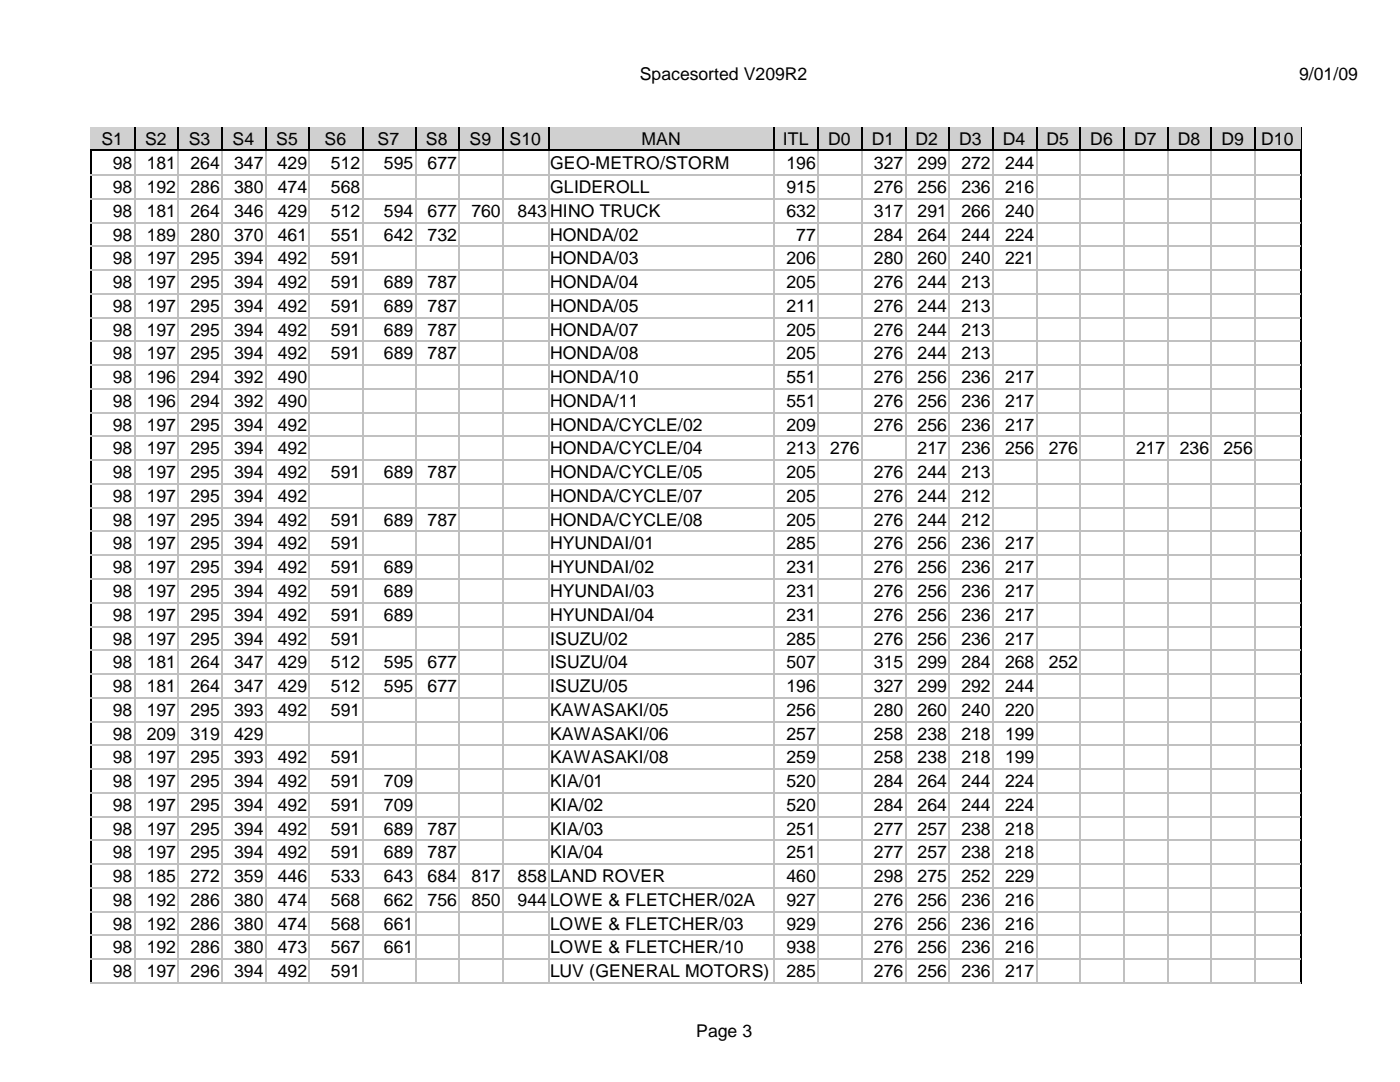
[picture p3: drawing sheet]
<svg xmlns="http://www.w3.org/2000/svg" width="279mm" height="216mm" viewBox="0 0 279 216" stroke-linecap="round" stroke-linejoin="round" font-family="sans-serif">
<defs><g id="words">
<g font-size="3.5">
<text x="127.7" y="16">Spacesorted V209R2</text>
<text x="259.2" y="16">9/01/09</text>
<text x="20.2" y="29">S1</text>
<text x="29" y="29">S2</text>
<text x="37.7" y="29">S3</text>
<text x="46.4" y="29">S4</text>
<text x="55.1" y="29">S5</text>
<text x="64.8" y="29">S6</text>
<text x="75.4" y="29">S7</text>
<text x="85" y="29">S8</text>
<text x="93.7" y="29">S9</text>
<text x="101.7" y="29">S10</text>
<text x="128" y="29">MAN</text>
<text x="156.2" y="29">ITL</text>
<text x="165.3" y="29">D0</text>
<text x="174" y="29">D1</text>
<text x="182.7" y="29">D2</text>
<text x="191.4" y="29">D3</text>
<text x="200.2" y="29">D4</text>
<text x="208.9" y="29">D5</text>
<text x="217.6" y="29">D6</text>
<text x="226.3" y="29">D7</text>
<text x="235" y="29">D8</text>
<text x="243.8" y="29">D9</text>
<text x="251.7" y="29">D10</text>
<text x="22.5" y="33.8">98</text>
<text x="29.3" y="33.8">181</text>
<text x="38" y="33.8">264</text>
<text x="46.7" y="33.8">347</text>
<text x="55.5" y="33.8">429</text>
<text x="66" y="33.8">512</text>
<text x="76.6" y="33.8">595</text>
<text x="85.3" y="33.8">677</text>
<text x="109.8" y="33.8">GEO-METRO/STORM</text>
<text x="157" y="33.8">196</text>
<text x="174.4" y="33.8">327</text>
<text x="183.1" y="33.8">299</text>
<text x="191.9" y="33.8">272</text>
<text x="200.6" y="33.8">244</text>
<text x="22.5" y="38.5">98</text>
<text x="29.3" y="38.5">192</text>
<text x="38" y="38.5">286</text>
<text x="46.7" y="38.5">380</text>
<text x="55.5" y="38.5">474</text>
<text x="66" y="38.5">568</text>
<text x="109.8" y="38.5">GLIDEROLL</text>
<text x="157" y="38.5">915</text>
<text x="174.4" y="38.5">276</text>
<text x="183.1" y="38.5">256</text>
<text x="191.9" y="38.5">236</text>
<text x="200.6" y="38.5">216</text>
<text x="22.5" y="43.3">98</text>
<text x="29.3" y="43.3">181</text>
<text x="38" y="43.3">264</text>
<text x="46.7" y="43.3">346</text>
<text x="55.5" y="43.3">429</text>
<text x="66" y="43.3">512</text>
<text x="76.6" y="43.3">594</text>
<text x="85.3" y="43.3">677</text>
<text x="94.1" y="43.3">760</text>
<text x="103.3" y="43.3">843</text>
<text x="109.8" y="43.3">HINO TRUCK</text>
<text x="157" y="43.3">632</text>
<text x="174.4" y="43.3">317</text>
<text x="183.1" y="43.3">291</text>
<text x="191.9" y="43.3">266</text>
<text x="200.6" y="43.3">240</text>
<text x="22.5" y="48">98</text>
<text x="22.5" y="52.7">98</text>
<text x="29.3" y="48">189</text>
<text x="29.3" y="52.7">197</text>
<text x="38" y="48">280</text>
<text x="38" y="52.7">295</text>
<text x="46.7" y="48">370</text>
<text x="46.7" y="52.7">394</text>
<text x="55.5" y="48">461</text>
<text x="55.5" y="52.7">492</text>
<text x="66" y="48">551</text>
<text x="66" y="52.7">591</text>
<text x="76.6" y="48">642</text>
<text x="85.3" y="48">732</text>
<text x="109.8" y="48">HONDA/02</text>
<text x="109.8" y="52.7">HONDA/03</text>
<text x="157" y="52.7">206</text>
<text x="158.9" y="48">77</text>
<text x="174.4" y="48">284</text>
<text x="174.4" y="52.7">280</text>
<text x="183.1" y="48">264</text>
<text x="183.1" y="52.7">260</text>
<text x="191.9" y="48">244</text>
<text x="191.9" y="52.7">240</text>
<text x="200.6" y="48">224</text>
<text x="200.6" y="52.7">221</text>
<text x="22.5" y="57.5">98</text>
<text x="29.3" y="57.5">197</text>
<text x="38" y="57.5">295</text>
<text x="46.7" y="57.5">394</text>
<text x="55.5" y="57.5">492</text>
<text x="66" y="57.5">591</text>
<text x="76.6" y="57.5">689</text>
<text x="85.3" y="57.5">787</text>
<text x="109.8" y="57.5">HONDA/04</text>
<text x="157" y="57.5">205</text>
<text x="174.4" y="57.5">276</text>
<text x="183.1" y="57.5">244</text>
<text x="191.9" y="57.5">213</text>
<text x="22.5" y="62.2">98</text>
<text x="29.3" y="62.2">197</text>
<text x="38" y="62.2">295</text>
<text x="46.7" y="62.2">394</text>
<text x="55.5" y="62.2">492</text>
<text x="66" y="62.2">591</text>
<text x="76.6" y="62.2">689</text>
<text x="85.3" y="62.2">787</text>
<text x="109.8" y="62.2">HONDA/05</text>
<text x="157" y="62.2">211</text>
<text x="174.4" y="62.2">276</text>
<text x="183.1" y="62.2">244</text>
<text x="191.9" y="62.2">213</text>
<text x="22.5" y="67">98</text>
<text x="22.5" y="71.7">98</text>
<text x="29.3" y="67">197</text>
<text x="29.3" y="71.7">197</text>
<text x="38" y="67">295</text>
<text x="38" y="71.7">295</text>
<text x="46.7" y="67">394</text>
<text x="46.7" y="71.7">394</text>
<text x="55.5" y="67">492</text>
<text x="55.5" y="71.7">492</text>
<text x="66" y="67">591</text>
<text x="66" y="71.7">591</text>
<text x="76.6" y="67">689</text>
<text x="76.6" y="71.7">689</text>
<text x="85.3" y="67">787</text>
<text x="85.3" y="71.7">787</text>
<text x="109.8" y="67">HONDA/07</text>
<text x="109.8" y="71.7">HONDA/08</text>
<text x="157" y="67">205</text>
<text x="157" y="71.7">205</text>
<text x="174.4" y="67">276</text>
<text x="174.4" y="71.7">276</text>
<text x="183.1" y="67">244</text>
<text x="183.1" y="71.7">244</text>
<text x="191.9" y="67">213</text>
<text x="191.9" y="71.7">213</text>
<text x="22.5" y="76.5">98</text>
<text x="29.3" y="76.5">196</text>
<text x="38" y="76.5">294</text>
<text x="46.7" y="76.5">392</text>
<text x="55.5" y="76.5">490</text>
<text x="109.8" y="76.5">HONDA/10</text>
<text x="157" y="76.5">551</text>
<text x="174.4" y="76.5">276</text>
<text x="183.1" y="76.5">256</text>
<text x="191.9" y="76.5">236</text>
<text x="200.6" y="76.5">217</text>
<text x="22.5" y="81.2">98</text>
<text x="29.3" y="81.2">196</text>
<text x="38" y="81.2">294</text>
<text x="46.7" y="81.2">392</text>
<text x="55.5" y="81.2">490</text>
<text x="109.8" y="81.2">HONDA/11</text>
<text x="157" y="81.2">551</text>
<text x="174.4" y="81.2">276</text>
<text x="183.1" y="81.2">256</text>
<text x="191.9" y="81.2">236</text>
<text x="200.6" y="81.2">217</text>
<text x="22.5" y="85.9">98</text>
<text x="29.3" y="85.9">197</text>
<text x="38" y="85.9">295</text>
<text x="46.7" y="85.9">394</text>
<text x="55.5" y="85.9">492</text>
<text x="109.8" y="85.9">HONDA/CYCLE/02</text>
<text x="157" y="85.9">209</text>
<text x="174.4" y="85.9">276</text>
<text x="183.1" y="85.9">256</text>
<text x="191.9" y="85.9">236</text>
<text x="200.6" y="85.9">217</text>
<text x="22.5" y="90.7">98</text>
<text x="22.5" y="95.4">98</text>
<text x="29.3" y="90.7">197</text>
<text x="29.3" y="95.4">197</text>
<text x="38" y="90.7">295</text>
<text x="38" y="95.4">295</text>
<text x="46.7" y="90.7">394</text>
<text x="46.7" y="95.4">394</text>
<text x="55.5" y="90.7">492</text>
<text x="55.5" y="95.4">492</text>
<text x="66" y="95.4">591</text>
<text x="76.6" y="95.4">689</text>
<text x="85.3" y="95.4">787</text>
<text x="109.8" y="90.7">HONDA/CYCLE/04</text>
<text x="109.8" y="95.4">HONDA/CYCLE/05</text>
<text x="157" y="90.7">213</text>
<text x="157" y="95.4">205</text>
<text x="165.7" y="90.7">276</text>
<text x="174.4" y="95.4">276</text>
<text x="183.1" y="90.7">217</text>
<text x="183.1" y="95.4">244</text>
<text x="191.9" y="90.7">236</text>
<text x="191.9" y="95.4">213</text>
<text x="200.6" y="90.7">256</text>
<text x="209.3" y="90.7">276</text>
<text x="226.7" y="90.7">217</text>
<text x="235.5" y="90.7">236</text>
<text x="244.2" y="90.7">256</text>
<text x="22.5" y="100.2">98</text>
<text x="29.3" y="100.2">197</text>
<text x="38" y="100.2">295</text>
<text x="46.7" y="100.2">394</text>
<text x="55.5" y="100.2">492</text>
<text x="109.8" y="100.2">HONDA/CYCLE/07</text>
<text x="157" y="100.2">205</text>
<text x="174.4" y="100.2">276</text>
<text x="183.1" y="100.2">244</text>
<text x="191.9" y="100.2">212</text>
<text x="22.5" y="104.9">98</text>
<text x="29.3" y="104.9">197</text>
<text x="38" y="104.9">295</text>
<text x="46.7" y="104.9">394</text>
<text x="55.5" y="104.9">492</text>
<text x="66" y="104.9">591</text>
<text x="76.6" y="104.9">689</text>
<text x="85.3" y="104.9">787</text>
<text x="109.8" y="104.9">HONDA/CYCLE/08</text>
<text x="157" y="104.9">205</text>
<text x="174.4" y="104.9">276</text>
<text x="183.1" y="104.9">244</text>
<text x="191.9" y="104.9">212</text>
<text x="22.5" y="109.6">98</text>
<text x="29.3" y="109.6">197</text>
<text x="38" y="109.6">295</text>
<text x="46.7" y="109.6">394</text>
<text x="55.5" y="109.6">492</text>
<text x="66" y="109.6">591</text>
<text x="109.8" y="109.6">HYUNDAI/01</text>
<text x="157" y="109.6">285</text>
<text x="174.4" y="109.6">276</text>
<text x="183.1" y="109.6">256</text>
<text x="191.9" y="109.6">236</text>
<text x="200.6" y="109.6">217</text>
<text x="22.5" y="114.4">98</text>
<text x="22.5" y="119.1">98</text>
<text x="29.3" y="114.4">197</text>
<text x="29.3" y="119.1">197</text>
<text x="38" y="114.4">295</text>
<text x="38" y="119.1">295</text>
<text x="46.7" y="114.4">394</text>
<text x="46.7" y="119.1">394</text>
<text x="55.5" y="114.4">492</text>
<text x="55.5" y="119.1">492</text>
<text x="66" y="114.4">591</text>
<text x="66" y="119.1">591</text>
<text x="76.6" y="114.4">689</text>
<text x="76.6" y="119.1">689</text>
<text x="109.8" y="114.4">HYUNDAI/02</text>
<text x="109.8" y="119.1">HYUNDAI/03</text>
<text x="157" y="114.4">231</text>
<text x="157" y="119.1">231</text>
<text x="174.4" y="114.4">276</text>
<text x="174.4" y="119.1">276</text>
<text x="183.1" y="114.4">256</text>
<text x="183.1" y="119.1">256</text>
<text x="191.9" y="114.4">236</text>
<text x="191.9" y="119.1">236</text>
<text x="200.6" y="114.4">217</text>
<text x="200.6" y="119.1">217</text>
<text x="22.5" y="123.9">98</text>
<text x="29.3" y="123.9">197</text>
<text x="38" y="123.9">295</text>
<text x="46.7" y="123.9">394</text>
<text x="55.5" y="123.9">492</text>
<text x="66" y="123.9">591</text>
<text x="76.6" y="123.9">689</text>
<text x="109.8" y="123.9">HYUNDAI/04</text>
<text x="157" y="123.9">231</text>
<text x="174.4" y="123.9">276</text>
<text x="183.1" y="123.9">256</text>
<text x="191.9" y="123.9">236</text>
<text x="200.6" y="123.9">217</text>
<text x="22.5" y="128.6">98</text>
<text x="29.3" y="128.6">197</text>
<text x="38" y="128.6">295</text>
<text x="46.7" y="128.6">394</text>
<text x="55.5" y="128.6">492</text>
<text x="66" y="128.6">591</text>
<text x="109.8" y="128.6">ISUZU/02</text>
<text x="157" y="128.6">285</text>
<text x="174.4" y="128.6">276</text>
<text x="183.1" y="128.6">256</text>
<text x="191.9" y="128.6">236</text>
<text x="200.6" y="128.6">217</text>
<text x="22.5" y="133.3">98</text>
<text x="29.3" y="133.3">181</text>
<text x="38" y="133.3">264</text>
<text x="46.7" y="133.3">347</text>
<text x="55.5" y="133.3">429</text>
<text x="66" y="133.3">512</text>
<text x="76.6" y="133.3">595</text>
<text x="85.3" y="133.3">677</text>
<text x="109.8" y="133.3">ISUZU/04</text>
<text x="157" y="133.3">507</text>
<text x="174.4" y="133.3">315</text>
<text x="183.1" y="133.3">299</text>
<text x="191.9" y="133.3">284</text>
<text x="200.6" y="133.3">268</text>
<text x="209.3" y="133.3">252</text>
<text x="22.5" y="138.1">98</text>
<text x="22.5" y="142.8">98</text>
<text x="29.3" y="138.1">181</text>
<text x="29.3" y="142.8">197</text>
<text x="38" y="138.1">264</text>
<text x="38" y="142.8">295</text>
<text x="46.7" y="138.1">347</text>
<text x="46.7" y="142.8">393</text>
<text x="55.5" y="138.1">429</text>
<text x="55.5" y="142.8">492</text>
<text x="66" y="138.1">512</text>
<text x="66" y="142.8">591</text>
<text x="76.6" y="138.1">595</text>
<text x="85.3" y="138.1">677</text>
<text x="109.8" y="138.1">ISUZU/05</text>
<text x="109.8" y="142.8">KAWASAKI/05</text>
<text x="157" y="138.1">196</text>
<text x="157" y="142.8">256</text>
<text x="174.4" y="138.1">327</text>
<text x="174.4" y="142.8">280</text>
<text x="183.1" y="138.1">299</text>
<text x="183.1" y="142.8">260</text>
<text x="191.9" y="138.1">292</text>
<text x="191.9" y="142.8">240</text>
<text x="200.6" y="138.1">244</text>
<text x="200.6" y="142.8">220</text>
<text x="22.5" y="147.6">98</text>
<text x="29.3" y="147.6">209</text>
<text x="38" y="147.6">319</text>
<text x="46.7" y="147.6">429</text>
<text x="109.8" y="147.6">KAWASAKI/06</text>
<text x="157" y="147.6">257</text>
<text x="174.4" y="147.6">258</text>
<text x="183.1" y="147.6">238</text>
<text x="191.9" y="147.6">218</text>
<text x="200.6" y="147.6">199</text>
<text x="22.5" y="152.3">98</text>
<text x="29.3" y="152.3">197</text>
<text x="38" y="152.3">295</text>
<text x="46.7" y="152.3">393</text>
<text x="55.5" y="152.3">492</text>
<text x="66" y="152.3">591</text>
<text x="109.8" y="152.3">KAWASAKI/08</text>
<text x="157" y="152.3">259</text>
<text x="174.4" y="152.3">258</text>
<text x="183.1" y="152.3">238</text>
<text x="191.9" y="152.3">218</text>
<text x="200.6" y="152.3">199</text>
<text x="22.5" y="157.1">98</text>
<text x="22.5" y="161.8">98</text>
<text x="29.3" y="157.1">197</text>
<text x="29.3" y="161.8">197</text>
<text x="38" y="157.1">295</text>
<text x="38" y="161.8">295</text>
<text x="46.7" y="157.1">394</text>
<text x="46.7" y="161.8">394</text>
<text x="55.5" y="157.1">492</text>
<text x="55.5" y="161.8">492</text>
<text x="66" y="157.1">591</text>
<text x="66" y="161.8">591</text>
<text x="76.6" y="157.1">709</text>
<text x="76.6" y="161.8">709</text>
<text x="109.8" y="157.1">KIA/01</text>
<text x="109.8" y="161.8">KIA/02</text>
<text x="157" y="157.1">520</text>
<text x="157" y="161.8">520</text>
<text x="174.4" y="157.1">284</text>
<text x="174.4" y="161.8">284</text>
<text x="183.1" y="157.1">264</text>
<text x="183.1" y="161.8">264</text>
<text x="191.9" y="157.1">244</text>
<text x="191.9" y="161.8">244</text>
<text x="200.6" y="157.1">224</text>
<text x="200.6" y="161.8">224</text>
<text x="22.5" y="166.5">98</text>
<text x="29.3" y="166.5">197</text>
<text x="38" y="166.5">295</text>
<text x="46.7" y="166.5">394</text>
<text x="55.5" y="166.5">492</text>
<text x="66" y="166.5">591</text>
<text x="76.6" y="166.5">689</text>
<text x="85.3" y="166.5">787</text>
<text x="109.8" y="166.5">KIA/03</text>
<text x="157" y="166.5">251</text>
<text x="174.4" y="166.5">277</text>
<text x="183.1" y="166.5">257</text>
<text x="191.9" y="166.5">238</text>
<text x="200.6" y="166.5">218</text>
<text x="22.5" y="171.3">98</text>
<text x="29.3" y="171.3">197</text>
<text x="38" y="171.3">295</text>
<text x="46.7" y="171.3">394</text>
<text x="55.5" y="171.3">492</text>
<text x="66" y="171.3">591</text>
<text x="76.6" y="171.3">689</text>
<text x="85.3" y="171.3">787</text>
<text x="109.8" y="171.3">KIA/04</text>
<text x="157" y="171.3">251</text>
<text x="174.4" y="171.3">277</text>
<text x="183.1" y="171.3">257</text>
<text x="191.9" y="171.3">238</text>
<text x="200.6" y="171.3">218</text>
<text x="22.5" y="176">98</text>
<text x="29.3" y="176">185</text>
<text x="38" y="176">272</text>
<text x="46.7" y="176">359</text>
<text x="55.5" y="176">446</text>
<text x="66" y="176">533</text>
<text x="76.6" y="176">643</text>
<text x="85.3" y="176">684</text>
<text x="94.1" y="176">817</text>
<text x="103.3" y="176">858</text>
<text x="109.8" y="176">LAND ROVER</text>
<text x="157" y="176">460</text>
<text x="174.4" y="176">298</text>
<text x="183.1" y="176">275</text>
<text x="191.9" y="176">252</text>
<text x="200.6" y="176">229</text>
<text x="22.5" y="180.8">98</text>
<text x="22.5" y="185.5">98</text>
<text x="29.3" y="180.8">192</text>
<text x="29.3" y="185.5">192</text>
<text x="38" y="180.8">286</text>
<text x="38" y="185.5">286</text>
<text x="46.7" y="180.8">380</text>
<text x="46.7" y="185.5">380</text>
<text x="55.5" y="180.8">474</text>
<text x="55.5" y="185.5">474</text>
<text x="66" y="180.8">568</text>
<text x="66" y="185.5">568</text>
<text x="76.6" y="180.8">662</text>
<text x="76.6" y="185.5">661</text>
<text x="85.3" y="180.8">756</text>
<text x="94.1" y="180.8">850</text>
<text x="103.3" y="180.8">944</text>
<text x="109.8" y="180.8">LOWE &amp; FLETCHER/02A</text>
<text x="109.8" y="185.5">LOWE &amp; FLETCHER/03</text>
<text x="157" y="180.8">927</text>
<text x="157" y="185.5">929</text>
<text x="174.4" y="180.8">276</text>
<text x="174.4" y="185.5">276</text>
<text x="183.1" y="180.8">256</text>
<text x="183.1" y="185.5">256</text>
<text x="191.9" y="180.8">236</text>
<text x="191.9" y="185.5">236</text>
<text x="200.6" y="180.8">216</text>
<text x="200.6" y="185.5">216</text>
<text x="22.5" y="190.2">98</text>
<text x="29.3" y="190.2">192</text>
<text x="38" y="190.2">286</text>
<text x="46.7" y="190.2">380</text>
<text x="55.5" y="190.2">473</text>
<text x="66" y="190.2">567</text>
<text x="76.6" y="190.2">661</text>
<text x="109.8" y="190.2">LOWE &amp; FLETCHER/10</text>
<text x="157" y="190.2">938</text>
<text x="174.4" y="190.2">276</text>
<text x="183.1" y="190.2">256</text>
<text x="191.9" y="190.2">236</text>
<text x="200.6" y="190.2">216</text>
<text x="22.5" y="195">98</text>
<text x="29.3" y="195">197</text>
<text x="38" y="195">296</text>
<text x="46.7" y="195">394</text>
<text x="55.5" y="195">492</text>
<text x="66" y="195">591</text>
<text x="109.8" y="195">LUV (GENERAL MOTORS)</text>
<text x="157" y="195">285</text>
<text x="174.4" y="195">276</text>
<text x="183.1" y="195">256</text>
<text x="191.9" y="195">236</text>
<text x="200.6" y="195">217</text>
<text x="138.9" y="206.8">Page 3</text>
</g>
</g></defs>
<path d="M18 25.4h241.8M18.2 25.3v171M259.7 25.3v171M18 196.1h241.8" fill="none" stroke="#000" stroke-width=".25"/>
<g fill="#d4d0c8">
<path d="M18.1 25.3h8.7v4.8h-8.7z"/>
<path d="M26.8 25.3h8.7v4.8h-8.7z"/>
<path d="M35.6 25.3h8.6v4.8h-8.6z"/>
<path d="M44.3 25.3h8.6v4.8h-8.6z"/>
<path d="M53 25.3h8.6v4.8h-8.6z"/>
<path d="M61.7 25.3h10.5v4.8h-10.5z"/>
<path d="M72.2 25.3h10.6v4.8h-10.6z"/>
<path d="M82.8 25.3h8.7v4.8h-8.7z"/>
<path d="M91.5 25.3h8.7v4.8h-8.7z"/>
<path d="M100.2 25.3h9.3v4.8h-9.3z"/>
<path d="M109.6 25.3h44.8v4.8h-44.8z"/>
<path d="M154.4 25.3h8.8v4.8h-8.8z"/>
<path d="M163.2 25.3h8.7v4.8h-8.7z"/>
<path d="M171.9 25.3h8.7v4.8h-8.7z"/>
<path d="M180.6 25.3h8.7v4.8h-8.7z"/>
<path d="M189.3 25.3h8.7v4.8h-8.7z"/>
<path d="M198 25.3h8.8v4.8h-8.8z"/>
<path d="M206.8 25.3h8.7v4.8h-8.7z"/>
<path d="M215.5 25.3h8.7v4.8h-8.7z"/>
<path d="M224.2 25.3h8.7v4.8h-8.7z"/>
<path d="M232.9 25.3h8.7v4.8h-8.7z"/>
<path d="M241.6 25.3h8.8v4.8h-8.8z"/>
<path d="M250.4 25.3h9.2v4.8h-9.2z"/>
</g>
<g fill="none" stroke="#c0c0c0" stroke-width=".25">
<path d="M18 34.9h241.6M18 39.7h241.6M26.9 30.1v165.9M35.6 30.1v165.9M44.3 30.1v165.9M53 30.1v165.9M61.8 30.1v165.9M72.3 30.1v165.9M82.9 30.1v165.9M91.7 30.1v165.9M100.4 30.1v165.9M109.6 30.1v165.9"/>
<path d="M154.6 30.1v165.9M163.3 30.1v165.9M172 30.1v165.9M180.7 30.1v165.9M189.4 30.1v165.9M198.2 30.1v165.9M206.9 30.1v165.9M215.6 30.1v165.9M224.3 30.1v165.9M233 30.1v165.9M241.8 30.1v165.9M250.5 30.1v165.9"/>
<path d="M18 44.4h241.6M18 49.1h241.6M18 53.9h241.6M18 58.6h241.6M18 63.4h241.6M18 68.1h241.6M18 72.9h241.6M18 77.6h241.6M18 82.3h241.6M18 87.1h241.6M18 91.8h241.6M18 96.6h241.6"/>
<path d="M18 101.3h241.6M18 106h241.6M18 110.8h241.6M18 115.5h241.6M18 120.3h241.6M18 125h241.6M18 129.8h241.6M18 134.5h241.6M18 139.2h241.6M18 144h241.6M18 148.7h241.6M18 153.5h241.6"/>
<path d="M18 158.2h241.6M18 162.9h241.6M18 167.7h241.6M18 172.4h241.6M18 177.2h241.6M18 181.9h241.6M18 186.6h241.6M18 191.4h241.6M18 196.1h241.6"/>
</g>
<g fill="none" stroke="#000" stroke-width=".25">
<path d="M18 29.9h241.6M26.9 25.3v4.8M35.6 25.3v4.8M44.3 25.3v4.8M53 25.3v4.8M61.8 25.3v4.8M72.3 25.3v4.8M82.9 25.3v4.8M91.7 25.3v4.8M100.4 25.3v4.8M109.6 25.3v4.8M154.6 25.3v4.8"/>
<path d="M163.3 25.3v4.8M172 25.3v4.8M180.7 25.3v4.8M189.4 25.3v4.8M198.2 25.3v4.8M206.9 25.3v4.8M215.6 25.3v4.8M224.3 25.3v4.8M233 25.3v4.8M241.8 25.3v4.8M250.5 25.3v4.8"/>
</g>
<use href="#words"/>
</svg>
